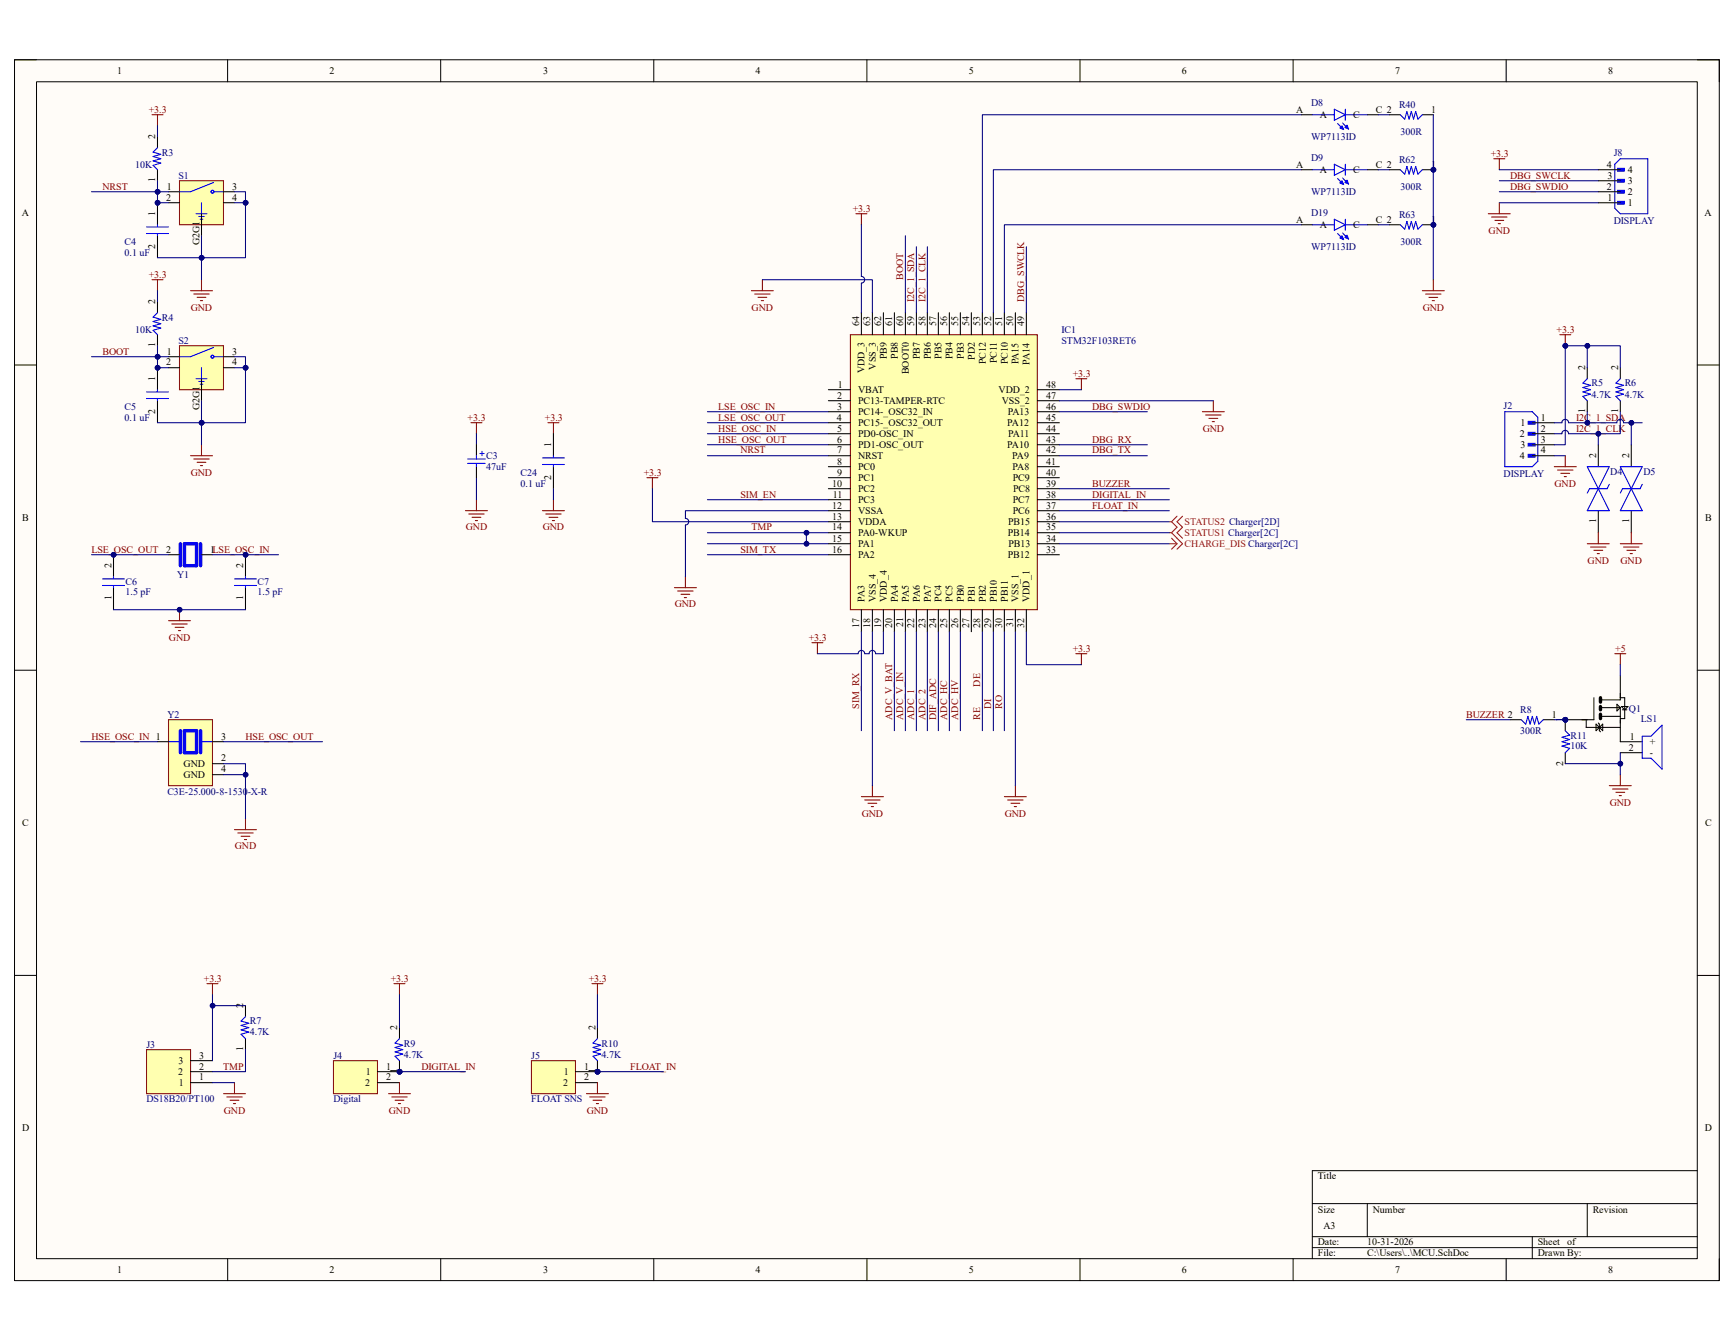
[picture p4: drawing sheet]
<svg xmlns="http://www.w3.org/2000/svg" width="279mm" height="216mm" viewBox="0 0 279 216" stroke-linecap="round" stroke-linejoin="round" font-family="sans-serif">
<defs><g id="words">
<g font-size="1.6">
<text x="18.9" y="11.9">1</text>
<text x="53.1" y="11.9">2</text>
<text x="87.5" y="11.9">3</text>
<text x="121.8" y="11.9">4</text>
<text x="156.1" y="11.9">5</text>
<text x="190.4" y="11.9">6</text>
<text x="224.8" y="11.9">7</text>
<text x="259.1" y="11.9">8</text>
<text x="25" y="22.4" transform="rotate(-90 25 22.4)">2</text>
<text x="208.9" y="18.2">A</text>
<text x="212.7" y="19">A</text>
<text x="218.1" y="19">C</text>
<text x="221.7" y="18.2">C 2</text>
<text x="230.6" y="18.2">1</text>
<text x="25" y="29.4" transform="rotate(-90 25 29.4)">1</text>
<text x="208.9" y="27">A</text>
<text x="212.7" y="27.9">A</text>
<text x="218.1" y="27.9">C</text>
<text x="221.7" y="27">C 2</text>
<text x="230.6" y="27">1</text>
<text x="258.9" y="27">4</text>
<text x="259" y="28.8">3</text>
<text x="262.3" y="29.7">3</text>
<text x="262.3" y="27.9">4</text>
<text x="3.5" y="34.8">A</text>
<text x="25" y="34.8" transform="rotate(-90 25 34.8)">1</text>
<text x="26.8" y="32.3">2</text>
<text x="26.9" y="30.6">1</text>
<text x="37.4" y="30.6">3</text>
<text x="37.4" y="32.3">4</text>
<text x="208.9" y="35.9">A</text>
<text x="221.7" y="35.9">C 2</text>
<text x="230.6" y="35.9">1</text>
<text x="258.9" y="30.6">2</text>
<text x="259" y="32.3">1</text>
<text x="262.3" y="33.2">1</text>
<text x="262.3" y="31.5">2</text>
<text x="274.7" y="34.8">A</text>
<text x="25" y="40.1" transform="rotate(-90 25 40.1)">2</text>
<text x="32.1" y="39.5" transform="rotate(-90 32.1 39.5)">G2G1</text>
<text x="212.7" y="36.7">A</text>
<text x="218.1" y="36.7">C</text>
<text x="25" y="49" transform="rotate(-90 25 49)">2</text>
<text x="138.4" y="52.5" transform="rotate(-90 138.4 52.5)">64</text>
<text x="140.2" y="52.5" transform="rotate(-90 140.2 52.5)">63</text>
<text x="142" y="52.5" transform="rotate(-90 142 52.5)">62</text>
<text x="143.8" y="52.5" transform="rotate(-90 143.8 52.5)">61</text>
<text x="145.5" y="52.5" transform="rotate(-90 145.5 52.5)">60</text>
<text x="147.3" y="52.5" transform="rotate(-90 147.3 52.5)">59</text>
<text x="149.1" y="52.5" transform="rotate(-90 149.1 52.5)">58</text>
<text x="150.8" y="52.5" transform="rotate(-90 150.8 52.5)">57</text>
<text x="152.6" y="52.5" transform="rotate(-90 152.6 52.5)">56</text>
<text x="154.4" y="52.5" transform="rotate(-90 154.4 52.5)">55</text>
<text x="156.2" y="52.5" transform="rotate(-90 156.2 52.5)">54</text>
<text x="157.9" y="52.5" transform="rotate(-90 157.9 52.5)">53</text>
<text x="159.7" y="52.5" transform="rotate(-90 159.7 52.5)">52</text>
<text x="161.5" y="52.5" transform="rotate(-90 161.5 52.5)">51</text>
<text x="163.2" y="52.5" transform="rotate(-90 163.2 52.5)">50</text>
<text x="165" y="52.5" transform="rotate(-90 165 52.5)">49</text>
<text x="25" y="56" transform="rotate(-90 25 56)">1</text>
<text x="26.8" y="58.9">2</text>
<text x="26.9" y="57.2">1</text>
<text x="37.4" y="57.2">3</text>
<text x="37.4" y="58.9">4</text>
<text x="141.1" y="59.6" transform="rotate(-90 141.1 59.6)">VSS_3</text>
<text x="142.9" y="57.9" transform="rotate(-90 142.9 57.9)">PB9</text>
<text x="144.7" y="57.8" transform="rotate(-90 144.7 57.8)">PB8</text>
<text x="148.2" y="57.9" transform="rotate(-90 148.2 57.9)">PB7</text>
<text x="150" y="57.9" transform="rotate(-90 150 57.9)">PB6</text>
<text x="151.7" y="57.8" transform="rotate(-90 151.7 57.8)">PB5</text>
<text x="153.5" y="57.9" transform="rotate(-90 153.5 57.9)">PB4</text>
<text x="155.3" y="57.8" transform="rotate(-90 155.3 57.8)">PB3</text>
<text x="157.1" y="58" transform="rotate(-90 157.1 58)">PD2</text>
<text x="158.8" y="58.7" transform="rotate(-90 158.8 58.7)">PC12</text>
<text x="160.6" y="58.5" transform="rotate(-90 160.6 58.5)">PC11</text>
<text x="162.4" y="58.7" transform="rotate(-90 162.4 58.7)">PC10</text>
<text x="164.1" y="58.7" transform="rotate(-90 164.1 58.7)">PA15</text>
<text x="165.9" y="58.8" transform="rotate(-90 165.9 58.8)">PA14</text>
<text x="255.4" y="59.6" transform="rotate(-90 255.4 59.6)">2</text>
<text x="260.7" y="59.6" transform="rotate(-90 260.7 59.6)">2</text>
<text x="25" y="61.4" transform="rotate(-90 25 61.4)">1</text>
<text x="134.9" y="64.2">2</text>
<text x="134.9" y="66">3</text>
<text x="135" y="62.4">1</text>
<text x="138.3" y="63.3">VBAT</text>
<text x="138.3" y="65.1">PC13-TAMPER-RTC</text>
<text x="139.3" y="60.1" transform="rotate(-90 139.3 60.1)">VDD_3</text>
<text x="146.4" y="60.3" transform="rotate(-90 146.4 60.3)">BOOT0</text>
<text x="160.9" y="63.3">VDD_2</text>
<text x="161.4" y="65.1">VSS_2</text>
<text x="168.6" y="62.4">48</text>
<text x="168.6" y="64.2">47</text>
<text x="168.6" y="66">46</text>
<text x="25" y="66.7" transform="rotate(-90 25 66.7)">2</text>
<text x="32.1" y="66.1" transform="rotate(-90 32.1 66.1)">G2G1</text>
<text x="134.8" y="67.8">4</text>
<text x="134.9" y="71.3">6</text>
<text x="134.9" y="69.6">5</text>
<text x="138.3" y="66.9">PC14-_OSC32_IN</text>
<text x="138.3" y="68.7">PC15-_OSC32_OUT</text>
<text x="138.3" y="70.4">PD0-OSC_IN</text>
<text x="162.3" y="68.7">PA12</text>
<text x="162.4" y="66.9">PA13</text>
<text x="162.4" y="70.4">PA11</text>
<text x="168.6" y="67.8">45</text>
<text x="168.6" y="69.6">44</text>
<text x="168.6" y="71.3">43</text>
<text x="244.9" y="70.4">2</text>
<text x="245" y="68.7">1</text>
<text x="248.3" y="67.8">1</text>
<text x="248.3" y="69.6">2</text>
<text x="248.3" y="71.3">3</text>
<text x="255.4" y="66.6" transform="rotate(-90 255.4 66.6)">1</text>
<text x="260.7" y="66.6" transform="rotate(-90 260.7 66.6)">1</text>
<text x="88.8" y="77.3" transform="rotate(-90 88.8 77.3)">2</text>
<text x="88.8" y="72" transform="rotate(-90 88.8 72)">1</text>
<text x="134.9" y="73.1">7</text>
<text x="134.9" y="74.8">8</text>
<text x="134.9" y="76.6">9</text>
<text x="138.3" y="72.2">PD1-OSC_OUT</text>
<text x="138.3" y="74">NRST</text>
<text x="138.3" y="75.7">PC0</text>
<text x="138.3" y="77.5">PC1</text>
<text x="162.3" y="72.2">PA10</text>
<text x="163.1" y="74">PA9</text>
<text x="163.2" y="75.7">PA8</text>
<text x="163.2" y="77.5">PC9</text>
<text x="168.6" y="73.1">42</text>
<text x="168.6" y="74.8">41</text>
<text x="168.6" y="76.6">40</text>
<text x="244.9" y="74">4</text>
<text x="245" y="72.2">3</text>
<text x="248.3" y="73.1">4</text>
<text x="257.2" y="73.8" transform="rotate(-90 257.2 73.8)">2</text>
<text x="262.5" y="73.8" transform="rotate(-90 262.5 73.8)">2</text>
<text x="3.6" y="83.9">B</text>
<text x="134.1" y="78.4">10</text>
<text x="134.1" y="82">12</text>
<text x="134.1" y="83.7">13</text>
<text x="134.2" y="80.2">11</text>
<text x="138.3" y="79.3">PC2</text>
<text x="138.3" y="81.1">PC3</text>
<text x="138.3" y="82.8">VSSA</text>
<text x="163.2" y="81.1">PC7</text>
<text x="163.2" y="82.8">PC6</text>
<text x="163.2" y="79.3">PC8</text>
<text x="168.6" y="78.4">39</text>
<text x="168.6" y="80.2">38</text>
<text x="168.6" y="82">37</text>
<text x="168.6" y="83.7">36</text>
<text x="274.7" y="83.9">B</text>
<text x="26.8" y="89">2</text>
<text x="33.9" y="89">1LSE_OSC_IN</text>
<text x="134.1" y="85.5">14</text>
<text x="134.1" y="89">16</text>
<text x="134.1" y="87.2">15</text>
<text x="138.3" y="84.6">VDDA</text>
<text x="138.3" y="86.4">PA0-WKUP</text>
<text x="138.3" y="88.1">PA1</text>
<text x="138.3" y="89.9">PA2</text>
<text x="162.4" y="86.4">PB14</text>
<text x="162.4" y="89.9">PB12</text>
<text x="162.4" y="84.6">PB15</text>
<text x="162.5" y="88.1">PB13</text>
<text x="168.6" y="85.5">35</text>
<text x="168.6" y="87.2">34</text>
<text x="168.6" y="89">33</text>
<text x="257.2" y="84.3" transform="rotate(-90 257.2 84.3)">1</text>
<text x="262.5" y="84.3" transform="rotate(-90 262.5 84.3)">1</text>
<text x="17.9" y="91.5" transform="rotate(-90 17.9 91.5)">2</text>
<text x="39.2" y="91.5" transform="rotate(-90 39.2 91.5)">2</text>
<text x="17.9" y="96.7" transform="rotate(-90 17.9 96.7)">1</text>
<text x="39.2" y="96.7" transform="rotate(-90 39.2 96.7)">1</text>
<text x="138.4" y="101.2" transform="rotate(-90 138.4 101.2)">17</text>
<text x="139.3" y="97" transform="rotate(-90 139.3 97)">PA3</text>
<text x="140.2" y="101.2" transform="rotate(-90 140.2 101.2)">18</text>
<text x="141.1" y="97" transform="rotate(-90 141.1 97)">VSS_4</text>
<text x="142" y="101.2" transform="rotate(-90 142 101.2)">19</text>
<text x="142.9" y="97" transform="rotate(-90 142.9 97)">VDD_4</text>
<text x="143.8" y="101.2" transform="rotate(-90 143.8 101.2)">20</text>
<text x="144.7" y="97" transform="rotate(-90 144.7 97)">PA4</text>
<text x="145.5" y="101.1" transform="rotate(-90 145.5 101.1)">21</text>
<text x="146.4" y="97" transform="rotate(-90 146.4 97)">PA5</text>
<text x="147.3" y="101.2" transform="rotate(-90 147.3 101.2)">22</text>
<text x="148.2" y="97" transform="rotate(-90 148.2 97)">PA6</text>
<text x="149.1" y="101.1" transform="rotate(-90 149.1 101.1)">23</text>
<text x="150" y="97" transform="rotate(-90 150 97)">PA7</text>
<text x="150.8" y="101.2" transform="rotate(-90 150.8 101.2)">24</text>
<text x="151.7" y="97" transform="rotate(-90 151.7 97)">PC4</text>
<text x="152.6" y="101.1" transform="rotate(-90 152.6 101.1)">25</text>
<text x="153.5" y="97" transform="rotate(-90 153.5 97)">PC5</text>
<text x="154.4" y="101.2" transform="rotate(-90 154.4 101.2)">26</text>
<text x="155.3" y="97" transform="rotate(-90 155.3 97)">PB0</text>
<text x="156.2" y="101.2" transform="rotate(-90 156.2 101.2)">27</text>
<text x="157.1" y="97" transform="rotate(-90 157.1 97)">PB1</text>
<text x="157.9" y="101.2" transform="rotate(-90 157.9 101.2)">28</text>
<text x="158.8" y="97" transform="rotate(-90 158.8 97)">PB2</text>
<text x="159.7" y="101.2" transform="rotate(-90 159.7 101.2)">29</text>
<text x="160.6" y="97" transform="rotate(-90 160.6 97)">PB10</text>
<text x="161.5" y="101.2" transform="rotate(-90 161.5 101.2)">30</text>
<text x="162.4" y="97" transform="rotate(-90 162.4 97)">PB11</text>
<text x="163.2" y="101.1" transform="rotate(-90 163.2 101.1)">31</text>
<text x="164.1" y="97" transform="rotate(-90 164.1 97)">VSS_1</text>
<text x="165" y="101.2" transform="rotate(-90 165 101.2)">32</text>
<text x="165.9" y="97" transform="rotate(-90 165.9 97)">VDD_1</text>
<text x="35.6" y="119.2">3</text>
<text x="250.1" y="115.6">1</text>
<text x="251.9" y="116.3" transform="rotate(-90 251.9 116.3)">1</text>
<text x="262.6" y="119.2">1</text>
<text x="29.6" y="123.6">GND</text>
<text x="29.6" y="125.3">GND</text>
<text x="35.6" y="122.7">2</text>
<text x="35.6" y="124.5">4</text>
<text x="251.9" y="123.4" transform="rotate(-90 251.9 123.4)">2</text>
<text x="262.5" y="120.9">2</text>
<text x="265.9" y="120.1">+</text>
<text x="265.9" y="121.8">-</text>
<text x="3.6" y="133.1">C</text>
<text x="274.7" y="133.1">C</text>
<text x="39.2" y="162.4" transform="rotate(-90 39.2 162.4)">2</text>
<text x="64" y="165.9" transform="rotate(-90 64 165.9)">2</text>
<text x="95.9" y="165.9" transform="rotate(-90 95.9 165.9)">2</text>
<text x="28.7" y="173.2">2</text>
<text x="28.8" y="171.4">3</text>
<text x="32.1" y="172.3">2</text>
<text x="32.1" y="170.6">3</text>
<text x="39.2" y="169.4" transform="rotate(-90 39.2 169.4)">1</text>
<text x="59" y="173.2">1</text>
<text x="62.2" y="172.3">1</text>
<text x="64" y="172.9" transform="rotate(-90 64 172.9)">1</text>
<text x="90.8" y="173.2">1</text>
<text x="94.1" y="172.3">1</text>
<text x="95.9" y="172.9" transform="rotate(-90 95.9 172.9)">1</text>
<text x="28.8" y="175">1</text>
<text x="32.1" y="174.1">1</text>
<text x="58.8" y="175">2</text>
<text x="62.2" y="174.1">2</text>
<text x="90.7" y="175">2</text>
<text x="94.1" y="174.1">2</text>
<text x="3.6" y="182.3">D</text>
<text x="274.7" y="182.3">D</text>
<text x="212.3" y="190">Title</text>
<text x="212.3" y="195.4">Size</text>
<text x="221.2" y="195.4">Number</text>
<text x="256.6" y="195.4">Revision</text>
<text x="212.3" y="200.7">Date:</text>
<text x="212.3" y="202.4">File:</text>
<text x="213.2" y="198">A3</text>
<text x="220.3" y="200.7">10-31-2026</text>
<text x="220.3" y="202.4">C:\Users\..\MCU.SchDoc</text>
<text x="247.8" y="202.4">Drawn By:</text>
<text x="247.8" y="200.7">Sheet</text>
<text x="252.5" y="200.7">of</text>
<text x="18.9" y="205.1">1</text>
<text x="53.1" y="205.1">2</text>
<text x="87.5" y="205.1">3</text>
<text x="121.8" y="205.1">4</text>
<text x="156.1" y="205.1">5</text>
<text x="190.4" y="205.1">6</text>
<text x="224.8" y="205.1">7</text>
<text x="259.1" y="205.1">8</text>
</g>
<g font-size="1.6" fill="#000080">
<text x="211.2" y="17.1">D8</text>
<text x="225.4" y="17.4">R40</text>
<text x="211.2" y="22.5">WP7113ID</text>
<text x="225.6" y="21.7">300R</text>
<text x="21.8" y="27">10K</text>
<text x="26.1" y="25.1">R3</text>
<text x="28.7" y="28.8">S1</text>
<text x="211.2" y="26">D9</text>
<text x="225.4" y="26.3">R62</text>
<text x="260" y="25.1">J8</text>
<text x="211.2" y="31.4">WP7113ID</text>
<text x="211.2" y="34.8">D19</text>
<text x="225.4" y="35.2">R63</text>
<text x="225.6" y="30.6">300R</text>
<text x="20.1" y="39.4">C4</text>
<text x="20.1" y="41.2">0.1 uF</text>
<text x="211.2" y="40.2">WP7113ID</text>
<text x="225.6" y="39.4">300R</text>
<text x="260" y="36">DISPLAY</text>
<text x="21.8" y="53.6">10K</text>
<text x="26.1" y="51.6">R4</text>
<text x="171" y="53.6">IC1</text>
<text x="28.7" y="55.4">S2</text>
<text x="171" y="55.4">STM32F103RET6</text>
<text x="20.1" y="66">C5</text>
<text x="242.3" y="65.8">J2</text>
<text x="256.5" y="62.3">R5</text>
<text x="256.5" y="64.1">4.7K</text>
<text x="261.8" y="62.3">R6</text>
<text x="261.8" y="64.1">4.7K</text>
<text x="20.1" y="67.8">0.1 uF</text>
<text x="78.4" y="75.7">47uF</text>
<text x="78.4" y="74">C3</text>
<text x="83.9" y="76.6">C24</text>
<text x="242.3" y="76.8">DISPLAY</text>
<text x="259.5" y="76.5">D4</text>
<text x="264.8" y="76.5">D5</text>
<text x="83.9" y="78.4">0.1 uF</text>
<text x="20.2" y="94.2">C6</text>
<text x="20.2" y="95.9">1.5 pF</text>
<text x="28.5" y="93.1">Y1</text>
<text x="41.5" y="94.2">C7</text>
<text x="41.5" y="95.9">1.5 pF</text>
<text x="27" y="115.6">Y2</text>
<text x="244.9" y="114.9">R8</text>
<text x="244.9" y="118.3">300R</text>
<text x="253.1" y="119">R11</text>
<text x="262.5" y="114.7">Q1</text>
<text x="264.4" y="116.3">LS1</text>
<text x="253.1" y="120.7">10K</text>
<text x="27" y="128">C3E-25.000-8-1530-X-R</text>
<text x="40.3" y="165.1">R7</text>
<text x="40.3" y="166.8">4.7K</text>
<text x="23.6" y="168.8">J3</text>
<text x="53.7" y="170.6">J4</text>
<text x="65.1" y="168.6">R9</text>
<text x="65.1" y="170.4">4.7K</text>
<text x="85.6" y="170.6">J5</text>
<text x="96.9" y="168.6">R10</text>
<text x="96.9" y="170.4">4.7K</text>
<text x="23.6" y="177.6">DS18B20/PT100</text>
<text x="53.7" y="177.6">Digital</text>
<text x="85.6" y="177.6">FLOAT SNS</text>
</g>
<g font-size="1.6" fill="#800000">
<text x="24" y="18.2">+3.3</text>
<text x="240.2" y="25.2">+3.3</text>
<text x="243.3" y="28.8">DBG_SWCLK</text>
<text x="16.5" y="30.6">NRST</text>
<text x="137.4" y="34.1">+3.3</text>
<text x="243.3" y="30.6">DBG_SWDIO</text>
<text x="239.9" y="37.6">GND</text>
<text x="24" y="44.7">+3.3</text>
<text x="145.5" y="45.1" transform="rotate(-90 145.5 45.1)">BOOT</text>
<text x="30.7" y="50">GND</text>
<text x="121.1" y="50">GND</text>
<text x="147.3" y="48.6" transform="rotate(-90 147.3 48.6)">I2C_1_SDA</text>
<text x="149.1" y="48.6" transform="rotate(-90 149.1 48.6)">I2C_1_CLK</text>
<text x="165" y="48.6" transform="rotate(-90 165 48.6)">DBG_SWCLK</text>
<text x="229.2" y="50">GND</text>
<text x="250.8" y="53.6">+3.3</text>
<text x="16.5" y="57.2">BOOT</text>
<text x="115.7" y="66">LSE_OSC_IN</text>
<text x="172.8" y="60.7">+3.3</text>
<text x="176" y="66">DBG_SWDIO</text>
<text x="75.4" y="67.8">+3.3</text>
<text x="87.8" y="67.8">+3.3</text>
<text x="115.7" y="67.8">LSE_OSC_OUT</text>
<text x="115.7" y="69.6">HSE_OSC_IN</text>
<text x="115.7" y="71.3">HSE_OSC_OUT</text>
<text x="176" y="71.3">DBG_RX</text>
<text x="193.8" y="69.6">GND</text>
<text x="254" y="69.6">I2C_1_CLK</text>
<text x="254" y="67.8">I2C_1_SDA</text>
<text x="30.7" y="76.6">GND</text>
<text x="103.7" y="76.6">+3.3</text>
<text x="119.3" y="73.1">NRST</text>
<text x="176" y="73.1">DBG_TX</text>
<text x="119.3" y="80.2">SIM_EN</text>
<text x="176" y="78.4">BUZZER</text>
<text x="176" y="80.2">DIGITAL_IN</text>
<text x="176" y="82">FLOAT_IN</text>
<text x="250.5" y="78.4">GND</text>
<text x="14.7" y="89">LSE_OSC_OUT</text>
<text x="75.1" y="85.5">GND</text>
<text x="87.5" y="85.5">GND</text>
<text x="119.3" y="89">SIM_TX</text>
<text x="121.1" y="85.5">TMP</text>
<text x="255.8" y="90.8">GND</text>
<text x="261.1" y="90.8">GND</text>
<text x="108.7" y="97.9">GND</text>
<text x="27.2" y="103.2">GND</text>
<text x="130.3" y="103.2">+3.3</text>
<text x="172.8" y="105">+3.3</text>
<text x="260.3" y="105">+5</text>
<text x="157.9" y="110.6" transform="rotate(-90 157.9 110.6)">DE</text>
<text x="14.7" y="119.2">HSE_OSC_IN 1</text>
<text x="39.5" y="119.2">HSE_OSC_OUT</text>
<text x="138.4" y="114.2" transform="rotate(-90 138.4 114.2)">SIM_RX</text>
<text x="143.8" y="116" transform="rotate(-90 143.8 116)">ADC_V_BAT</text>
<text x="145.5" y="116" transform="rotate(-90 145.5 116)">ADC_V_IN</text>
<text x="147.3" y="116" transform="rotate(-90 147.3 116)">ADC_1</text>
<text x="149.1" y="116" transform="rotate(-90 149.1 116)">ADC_2</text>
<text x="150.8" y="116" transform="rotate(-90 150.8 116)">DIF_ADC</text>
<text x="152.6" y="116" transform="rotate(-90 152.6 116)">ADC_HC</text>
<text x="154.4" y="116" transform="rotate(-90 154.4 116)">ADC_HV</text>
<text x="157.9" y="116" transform="rotate(-90 157.9 116)">RE</text>
<text x="159.7" y="114.2" transform="rotate(-90 159.7 114.2)">DI</text>
<text x="161.5" y="114.2" transform="rotate(-90 161.5 114.2)">RO</text>
<text x="236.3" y="115.6">BUZZER 2</text>
<text x="138.9" y="131.6">GND</text>
<text x="161.9" y="131.6">GND</text>
<text x="259.4" y="129.8">GND</text>
<text x="37.8" y="136.9">GND</text>
<text x="32.9" y="158.2">+3.3</text>
<text x="62.9" y="158.2">+3.3</text>
<text x="94.9" y="158.2">+3.3</text>
<text x="36" y="172.3">TMP</text>
<text x="67.9" y="172.3">DIGITAL_IN</text>
<text x="101.6" y="172.3">FLOAT_IN</text>
<text x="36.1" y="179.4">GND</text>
<text x="62.7" y="179.4">GND</text>
<text x="94.5" y="179.4">GND</text>
</g>
<g font-size="1.6" fill="#f00">
<text x="190.9" y="88.1">CHARGE_DIS Charger[2C]</text>
<text x="190.9" y="86.4">STATUS1 Charger[2C]</text>
<text x="190.9" y="84.6">STATUS2 Charger[2D]</text>
</g>
</g></defs>
<path d="M2.3 9.6h274.7v196.7h-274.7z" fill-rule="evenodd" fill="#fffcf8"/>
<path d="M2.3 9.6h274.7v196.7h-274.7z" fill="none" stroke="#000" stroke-width=".16"/>
<path d="M5.9 13.2h267.6v189.6h-267.6z" fill-rule="evenodd" fill="#fffcf8"/>
<g fill="none" stroke="#000" stroke-width=".16">
<path d="M2.3 9.6h3.6M5.9 13.2h267.6v189.6h-267.6zM36.7 9.6v3.6M71 9.6v3.6M105.3 9.6v3.6M139.7 9.6v3.6M174 9.6v3.6M208.4 9.6v3.6M242.7 9.6v3.6M273.5 9.6h3.5v3.6M2.3 58.8h3.6M273.5 58.8h3.5"/>
<path d="M2.3 108h3.6M273.5 108h3.5M2.3 157.2h3.6M273.5 157.2h3.5M211.5 193.9h62M211.5 199.3h62M220.3 193.9v5.4M246.9 199.3v3.5M255.8 193.9v5.4M273.5 188.6h-62v14.2M36.7 202.8v3.5M71 202.8v3.5"/>
<path d="M105.3 202.8v3.5M139.7 202.8v3.5M174 202.8v3.5M208.4 202.8v3.5M211.5 201h62M242.7 202.8v3.5M277 202.8v3.5"/>
</g>
<path d="M28.9 29.1h7.1v7.1h-7.1z" fill-rule="evenodd" fill="#ffffb0"/>
<path d="M24.5 18.5h1.8M25.4 18.5v1.8M28.9 29.1h7.1v7.1h-7.1zM30.7 46.8h3.5M31.2 47.4h2.5M31.8 47.9h1.4M32.3 48.4h.3M32.5 45.1v1.7" fill="none" stroke="#800000" stroke-width=".17"/>
<g fill="none" stroke="#00f" stroke-width=".17">
<path d="M25.4 23.8l-.7 .7 1.2 .4-1.2 .3 1.2 .4-1.2 .3 1.2 .4-1.2 .3 .7 .7M31.6 34.4h1.8M32 34.9h.9M32.2 35.3h.5M32.5 32.7v1.7M34.4 29.4l-3.7 1.5h-1.8M34.5 30.9h1.5"/>
<circle cx="34.2" cy="30.9" r=".23"/>
</g>
<path d="M25.4 22v1.8M25.4 27.3v1.8M27.1 30.9h1.8M27.1 32.7h1.8M32.5 34.4v3.6M36 30.9h1.8M36 32.7h1.8" fill="none" stroke="#000" stroke-width=".17"/>
<circle cx="25.4" cy="32.7" r=".37" fill="#000080"/>
<circle cx="25.4" cy="32.7" r=".37" fill="none" stroke="#000080" stroke-width=".16"/>
<path d="M25.4 32.7v3.5" fill="none" stroke="#000" stroke-width=".17"/>
<circle cx="25.4" cy="32.7" r=".37" fill="#000080"/>
<circle cx="25.4" cy="32.7" r=".37" fill="none" stroke="#000080" stroke-width=".16"/>
<path d="M25.4 38v3.5M27.2 89.4h1.7M32.5 89.4h1.7" fill="none" stroke="#000" stroke-width=".17"/>
<path d="M23.6 36.6h3.5M23.6 37.6h3.5M25.4 36.2v.4M25.4 37.6v.4" fill="none" stroke="#00f" stroke-width=".17"/>
<path d="M29.1 87.6v3.5M29.7 87.6h2v3.5h-2zM32.3 87.6v3.5" fill="none" stroke="#00f" stroke-width=".55"/>
<circle cx="18.3" cy="89.4" r=".37" fill="#000080"/>
<circle cx="18.3" cy="89.4" r=".37" fill="none" stroke="#000080" stroke-width=".16"/>
<path d="M18.3 89.4v3.5M18.3 94.7v3.5" fill="none" stroke="#000" stroke-width=".17"/>
<circle cx="18.3" cy="89.4" r=".37" fill="#000080"/>
<circle cx="18.3" cy="89.4" r=".37" fill="none" stroke="#000080" stroke-width=".16"/>
<path d="M16.5 94.3h3.6M16.5 93.3h3.6M18.3 92.9v.4M18.3 94.3v.4" fill="none" stroke="#00f" stroke-width=".17"/>
<circle cx="39.6" cy="89.4" r=".37" fill="#000080"/>
<circle cx="39.6" cy="89.4" r=".37" fill="none" stroke="#000080" stroke-width=".16"/>
<path d="M39.6 89.4v3.5M39.6 94.7v3.5" fill="none" stroke="#000" stroke-width=".17"/>
<circle cx="39.6" cy="89.4" r=".37" fill="#000080"/>
<circle cx="39.6" cy="89.4" r=".37" fill="none" stroke="#000080" stroke-width=".16"/>
<path d="M37.8 94.3h3.5M37.8 93.3h3.5M39.6 92.9v.4M39.6 94.3v.4" fill="none" stroke="#00f" stroke-width=".17"/>
<path d="M28.9 98.2v1.8M27.2 100h3.5M27.7 100.5h2.5M28.2 101.1h1.4M28.7 101.6h.4" fill="none" stroke="#800000" stroke-width=".17"/>
<circle cx="28.9" cy="98.2" r=".37" fill="#000080"/>
<circle cx="28.9" cy="98.2" r=".37" fill="none" stroke="#000080" stroke-width=".16"/>
<path d="M28.9 55.7h7.1v7.1h-7.1z" fill-rule="evenodd" fill="#ffffb0"/>
<path d="M24.5 45.1h1.8M25.4 45.1v1.7M28.9 55.7h7.1v7.1h-7.1zM30.7 73.4h3.5M31.2 74h2.5M31.8 74.5h1.4M32.3 75h.3M32.5 71.7v1.7" fill="none" stroke="#800000" stroke-width=".17"/>
<g fill="none" stroke="#00f" stroke-width=".17">
<path d="M25.4 50.4l-.7 .7 1.2 .3-1.2 .4 1.2 .4-1.2 .3 1.2 .4-1.2 .3 .7 .7M32.5 59.2v1.8M34.4 56l-3.7 1.5h-1.8M34.5 57.5h1.5M31.6 61h1.8M32 61.5h.9M32.2 61.9h.5"/>
<circle cx="34.2" cy="57.5" r=".23"/>
</g>
<path d="M25.4 48.6v1.8M25.4 53.9v1.8M27.1 57.5h1.8M27.1 59.2h1.8M36 57.5h1.8M36 59.2h1.8M32.5 61v3.6" fill="none" stroke="#000" stroke-width=".17"/>
<circle cx="25.4" cy="59.2" r=".37" fill="#000080"/>
<circle cx="25.4" cy="59.2" r=".37" fill="none" stroke="#000080" stroke-width=".16"/>
<path d="M25.4 59.2v3.6" fill="none" stroke="#000" stroke-width=".17"/>
<circle cx="25.4" cy="59.2" r=".37" fill="#000080"/>
<circle cx="25.4" cy="59.2" r=".37" fill="none" stroke="#000080" stroke-width=".16"/>
<path d="M25.4 64.6v3.5" fill="none" stroke="#000" stroke-width=".17"/>
<path d="M23.6 63.1h3.5M23.6 64.2h3.5M25.4 62.8v.3M25.4 64.2v.4" fill="none" stroke="#00f" stroke-width=".17"/>
<path d="M246.2 67.9h1.1v.4h-1.1z" fill-rule="evenodd" fill="#00f"/>
<path d="M246.2 67.9h1.1v.4h-1.1z" fill="none" stroke="#00f" stroke-width=".17"/>
<path d="M246.2 69.7h1.1v.4h-1.1z" fill-rule="evenodd" fill="#00f"/>
<path d="M246.2 69.7h1.1v.4h-1.1z" fill="none" stroke="#00f" stroke-width=".17"/>
<path d="M246.2 71.4h1.1v.5h-1.1z" fill-rule="evenodd" fill="#00f"/>
<path d="M246.2 71.4h1.1v.5h-1.1z" fill="none" stroke="#00f" stroke-width=".17"/>
<path d="M246.2 73.2h1.1v.4h-1.1z" fill-rule="evenodd" fill="#00f"/>
<path d="M242.5 66.3h4.4l.9 .9v7.1l-.9 .9h-4.4zM246.2 73.2h1.1v.4h-1.1z" fill="none" stroke="#00f" stroke-width=".17"/>
<path d="M246.9 68.1h3.5M246.9 69.9h3.5M246.9 71.7h3.5M246.9 73.4h3.5" fill="none" stroke="#000" stroke-width=".17"/>
<path d="M251.3 53.9h1.8M252.2 53.9v1.8" fill="none" stroke="#800000" stroke-width=".17"/>
<circle cx="252.2" cy="55.7" r=".37" fill="#000080"/>
<circle cx="252.2" cy="55.7" r=".37" fill="none" stroke="#000080" stroke-width=".16"/>
<g fill="none" stroke="#800000" stroke-width=".17">
<path d="M250.4 75.2h3.6M251 75.7h2.5M251.5 76.3h1.4M252 76.8h.4M252.2 73.4v1.8M255.8 87.6h3.5M256.3 88.1h2.5M256.8 88.7h1.4M257.4 89.2h.3M257.5 85.8v1.8M261.1 87.6h3.5M261.6 88.1h2.5"/>
<path d="M262.1 88.7h1.5M262.7 89.2h.3M262.8 85.8v1.8"/>
</g>
<path d="M257.5 71.7v3.5M262.8 71.7v3.5M257.5 82.3v3.5M262.8 82.3v3.5" fill="none" stroke="#000" stroke-width=".17"/>
<path d="M255.8 75.2h3.5l-1.8 3.5zM257.5 78.7l1.8 3.6h-3.5zM259.3 78l-.3 .7h-2.9l-.3 .7M261.1 75.2l3.5 7.1h-3.5l3.5-7.1zM264.6 78l-.3 .7h-2.9l-.3 .7" fill="none" stroke="#00f" stroke-width=".17"/>
<path d="M23.6 169.1h7.1v7.1h-7.1z" fill-rule="evenodd" fill="#ffffb0"/>
<path d="M23.6 169.1h7.1v7.1h-7.1z" fill="none" stroke="#800000" stroke-width=".17"/>
<path d="M30.7 172.7h3.5M30.7 170.9h3.5M30.7 174.4h3.5" fill="none" stroke="#000" stroke-width=".17"/>
<circle cx="96.3" cy="172.7" r=".37" fill="#000080"/>
<circle cx="96.3" cy="172.7" r=".37" fill="none" stroke="#000080" stroke-width=".16"/>
<path d="M85.6 170.9h7.1v5.3h-7.1z" fill-rule="evenodd" fill="#ffffb0"/>
<path d="M85.6 170.9h7.1v5.3h-7.1z" fill="none" stroke="#800000" stroke-width=".17"/>
<path d="M92.7 172.7h3.6" fill="none" stroke="#000" stroke-width=".17"/>
<circle cx="96.3" cy="172.7" r=".37" fill="#000080"/>
<circle cx="96.3" cy="172.7" r=".37" fill="none" stroke="#000080" stroke-width=".16"/>
<path d="M92.7 174.4h3.6" fill="none" stroke="#000" stroke-width=".17"/>
<circle cx="64.4" cy="172.7" r=".37" fill="#000080"/>
<circle cx="64.4" cy="172.7" r=".37" fill="none" stroke="#000080" stroke-width=".16"/>
<path d="M53.7 170.9h7.1v5.3h-7.1z" fill-rule="evenodd" fill="#ffffb0"/>
<path d="M53.7 170.9h7.1v5.3h-7.1z" fill="none" stroke="#800000" stroke-width=".17"/>
<path d="M60.8 172.7h3.6" fill="none" stroke="#000" stroke-width=".17"/>
<circle cx="64.4" cy="172.7" r=".37" fill="#000080"/>
<circle cx="64.4" cy="172.7" r=".37" fill="none" stroke="#000080" stroke-width=".16"/>
<path d="M261.1 119.5h3.5M261.1 121.3h3.5M60.8 174.4h3.6" fill="none" stroke="#000" stroke-width=".17"/>
<path d="M264.6 118.6h1.4l1.8-1.8v7.1l-1.8-1.7h-1.4z" fill="none" stroke="#00f" stroke-width=".17"/>
<path d="M260.2 105.3h1.8M261.1 105.3v1.8" fill="none" stroke="#800000" stroke-width=".17"/>
<circle cx="252.2" cy="116" r=".37" fill="#000080"/>
<circle cx="252.2" cy="116" r=".37" fill="none" stroke="#000080" stroke-width=".16"/>
<path d="M252.2 116h3.6" fill="none" stroke="#000" stroke-width=".17"/>
<circle cx="252.2" cy="116" r=".37" fill="#000080"/>
<circle cx="252.2" cy="116" r=".37" fill="none" stroke="#000080" stroke-width=".16"/>
<g fill="none" stroke="#000" stroke-width=".17">
<path d="M243.4 116h1.7M248.7 116h1.7M254.9 116h.7v1.2h5.5M256.8 112.4v3.6h-1M257.2 116.7l.5 .5-.5 .5zM257.5 116.5l.2 .2v1l.2 .2M257.7 117.2l.5-.5v1zM257.9 115.4h3.2M257.9 114h3.2M260.5 113.5l.6 .5-.6 .5zM261.1 108.9v3.9h-3.2M261.1 114v5.5"/>
<path d="M261.1 112.4h.7v3.4h-.7M261.2 113.8h1.1l-.5 .6zM261.4 114.4h.7"/>
</g>
<path d="M257.9 112.4v.7M257.9 113.8v.6M257.9 115.1v.7" fill="none" stroke="#000" stroke-width=".55"/>
<path d="M259.3 126.6h3.5M259.8 127.1h2.5M260.4 127.7h1.4M260.9 128.2h.3M261.1 124.8v1.8" fill="none" stroke="#800000" stroke-width=".17"/>
<path d="M245.1 116l.7 .7 .4-1.3 .3 1.3 .4-1.3 .4 1.3 .3-1.3 .4 1.3 .7-.7" fill="none" stroke="#00f" stroke-width=".17"/>
<circle cx="252.2" cy="116" r=".37" fill="#000080"/>
<circle cx="252.2" cy="116" r=".37" fill="none" stroke="#000080" stroke-width=".16"/>
<path d="M252.2 116v1.7" fill="none" stroke="#000" stroke-width=".17"/>
<circle cx="252.2" cy="116" r=".37" fill="#000080"/>
<circle cx="252.2" cy="116" r=".37" fill="none" stroke="#000080" stroke-width=".16"/>
<path d="M255.8 59.2v1.8M261.1 59.2v1.8M255.8 64.6v1.7M261.1 64.6v1.7M252.2 121.3v1.7M39.6 162v1.8M39.6 167.3v1.8" fill="none" stroke="#000" stroke-width=".17"/>
<path d="M255.8 61l-.8 .7 1.3 .4-1.3 .3 1.3 .4-1.3 .4 1.3 .3-1.3 .4 .8 .7M261.1 61l-.7 .7 1.2 .4-1.2 .3 1.2 .4-1.2 .4 1.2 .3-1.2 .4 .7 .7M252.2 117.7l.7 .7-1.2 .4 1.2 .3-1.2 .4 1.2 .4-1.2 .3 1.2 .4-.7 .7M39.6 163.8l-.8 .7 1.3 .4-1.3 .3 1.3 .4-1.3 .3 1.3 .4-1.3 .3 .8 .7" fill="none" stroke="#00f" stroke-width=".17"/>
<g fill="none" stroke="#800000" stroke-width=".17">
<path d="M33.4 158.5h1.7M34.2 158.5v1.8M63.5 158.5h1.8M64.4 158.5v1.8M36 176.2h3.6M36.5 176.7h2.5M37.1 177.3h1.4M37.6 177.8h.4M37.8 174.4v1.8M62.6 176.2h3.5M63.1 176.7h2.5M63.7 177.3h1.4"/>
<path d="M64.2 177.8h.3M64.4 174.4v1.8M94.5 176.2h3.5M95 176.7h2.5M95.6 177.3h1.4M96.1 177.8h.3M96.3 174.4v1.8"/>
</g>
<circle cx="64.4" cy="172.7" r=".37" fill="#000080"/>
<circle cx="64.4" cy="172.7" r=".37" fill="none" stroke="#000080" stroke-width=".16"/>
<path d="M64.4 170.9v1.8" fill="none" stroke="#000" stroke-width=".17"/>
<circle cx="64.4" cy="172.7" r=".37" fill="#000080"/>
<circle cx="64.4" cy="172.7" r=".37" fill="none" stroke="#000080" stroke-width=".16"/>
<path d="M64.4 165.6v1.7" fill="none" stroke="#000" stroke-width=".17"/>
<path d="M64.4 167.3l-.7 .8 1.2 .3-1.2 .4 1.2 .3-1.2 .4 1.2 .3-1.2 .4 .7 .7" fill="none" stroke="#00f" stroke-width=".17"/>
<path d="M95.4 158.5h1.7M96.3 158.5v1.8" fill="none" stroke="#800000" stroke-width=".17"/>
<circle cx="96.3" cy="172.7" r=".37" fill="#000080"/>
<circle cx="96.3" cy="172.7" r=".37" fill="none" stroke="#000080" stroke-width=".16"/>
<path d="M96.3 170.9v1.8" fill="none" stroke="#000" stroke-width=".17"/>
<circle cx="96.3" cy="172.7" r=".37" fill="#000080"/>
<circle cx="96.3" cy="172.7" r=".37" fill="none" stroke="#000080" stroke-width=".16"/>
<path d="M96.3 165.6v1.7" fill="none" stroke="#000" stroke-width=".17"/>
<path d="M96.3 167.3l-.7 .8 1.2 .3-1.2 .4 1.2 .3-1.2 .4 1.2 .3-1.2 .4 .7 .7" fill="none" stroke="#00f" stroke-width=".17"/>
<path d="M188.4 87.6h1.3M188.4 85.8h.4M188.4 84.1h.4M188.8 86.7l.9 .9M188.8 85.8l1.7 1.8-.8 .9M188.8 84.1l.9 .8-.9 .9M189.7 87.6l-.9 .9M189.7 83.2l-.9 .9M190.5 83.2l-.8 .9 .8 .8-.8 .9 .8 .9" fill="none" stroke="#f00" stroke-width=".17"/>
<path d="M137 53.9h30.1v44.3h-30.1z" fill-rule="evenodd" fill="#ffffb0"/>
<g fill="none" stroke="#800000" stroke-width=".17">
<path d="M137.9 34.4h1.8M138.8 34.4v1.8M121.1 46.8h3.5M121.6 47.4h2.5M122.1 47.9h1.5M122.7 48.4h.3M122.8 45.1v1.7M137 53.9h30.1v44.3h-30.1zM75.9 68.1h1.8M76.8 68.1v1.8M88.3 68.1h1.8M89.2 68.1v1.8"/>
<path d="M104.2 77h1.8M105.1 77v1.7M173.4 61h1.7M174.2 61v1.8M193.7 66.3h3.6M194.3 66.9h2.4M194.8 67.4h1.4M195.3 67.9h.4M195.5 64.6v1.7M75 82.3h3.5M75.5 82.8h2.5M76.1 83.3h1.4"/>
<path d="M76.6 83.9h.3M76.8 80.5v1.8M87.4 82.3h3.5M87.9 82.8h2.5M88.5 83.3h1.4M89 83.9h.4M89.2 80.5v1.8M130.8 103.6h1.8M131.7 103.6v1.7M173.4 105.3h1.7M174.2 105.3v1.8M138.8 128.4h3.5"/>
<path d="M139.3 128.9h2.5M139.9 129.4h1.4M140.4 130h.3M140.6 126.6v1.8M161.8 128.4h3.6M162.4 128.9h2.4M162.9 129.4h1.4M163.4 130h.4M163.6 126.6v1.8"/>
</g>
<g fill="none" stroke="#000" stroke-width=".17">
<path d="M138.8 50.4v3.5M140.6 50.4v3.5M142.3 50.4v3.5M144.1 50.4v3.5M145.9 50.4v3.5M147.7 50.4v3.5M149.4 50.4v3.5M151.2 50.4v3.5M153 50.4v3.5M154.7 50.4v3.5M156.5 50.4v3.5M158.3 50.4v3.5"/>
<path d="M160.1 50.4v3.5M161.8 50.4v3.5M163.6 50.4v3.5M165.4 50.4v3.5M89.2 69.9v3.5M89.2 75.2v3.5M133.5 62.8h3.5M133.5 64.6h3.5M133.5 66.3h3.5M133.5 68.1h3.5M133.5 69.9h3.5M133.5 71.7h3.5"/>
<path d="M133.5 73.4h3.5M133.5 75.2h3.5M133.5 77h3.5M133.5 78.7h3.5M167.1 62.8h3.6M167.1 64.6h3.6M167.1 66.3h3.6M167.1 68.1h3.6M167.1 69.9h3.6M167.1 71.7h3.6M167.1 73.4h3.6M167.1 75.2h3.6"/>
<path d="M167.1 77h3.6M167.1 78.7h3.6M133.5 80.5h3.5M133.5 82.3h3.5M133.5 84.1h3.5M133.5 85.8h3.5M133.5 87.6h3.5M133.5 89.4h3.5M138.8 98.2v3.6M140.6 98.2v3.6M142.3 98.2v3.6M144.1 98.2v3.6"/>
<path d="M145.9 98.2v3.6M147.7 98.2v3.6M149.4 98.2v3.6M151.2 98.2v3.6M153 98.2v3.6M154.7 98.2v3.6M156.5 98.2v3.6M158.3 98.2v3.6M160.1 98.2v3.6M161.8 98.2v3.6M163.6 98.2v3.6M165.4 98.2v3.6"/>
<path d="M167.1 80.5h3.6M167.1 82.3h3.6M167.1 84.1h3.6M167.1 85.8h3.6M167.1 87.6h3.6M167.1 89.4h3.6"/>
</g>
<path d="M87.4 73.8h3.5M87.4 74.8h3.5M89.2 73.4v.4M89.2 74.8v.4" fill="none" stroke="#00f" stroke-width=".17"/>
<path d="M260.6 32.4h1.1v.5h-1.1z" fill-rule="evenodd" fill="#00f"/>
<path d="M260.6 32.4h1.1v.5h-1.1z" fill="none" stroke="#00f" stroke-width=".17"/>
<path d="M260.6 30.7h1.1v.4h-1.1z" fill-rule="evenodd" fill="#00f"/>
<path d="M260.6 30.7h1.1v.4h-1.1z" fill="none" stroke="#00f" stroke-width=".17"/>
<path d="M260.6 28.9h1.1v.4h-1.1z" fill-rule="evenodd" fill="#00f"/>
<path d="M260.6 28.9h1.1v.4h-1.1z" fill="none" stroke="#00f" stroke-width=".17"/>
<path d="M260.6 27.1h1.1v.5h-1.1z" fill-rule="evenodd" fill="#00f"/>
<path d="M260.6 27.1h1.1v.5h-1.1zM261.1 25.6h4.4v8.8h-4.4l-.9-.9v-7z" fill="none" stroke="#00f" stroke-width=".17"/>
<path d="M257.5 32.7h3.6M257.5 30.9h3.6M257.5 29.1h3.6M257.5 27.3h3.6" fill="none" stroke="#000" stroke-width=".17"/>
<path d="M239.8 34.4h3.6M240.3 35h2.5M240.7 25.6h1.8M240.9 35.5h1.4M241.4 36h.4M241.6 25.6v1.7M241.6 32.7v1.7M108.7 94.7h3.5M109.2 95.2h2.5M109.7 95.8h1.5M110.3 96.3h.3M110.4 92.9v1.8" fill="none" stroke="#800000" stroke-width=".17"/>
<path d="M27.2 116h7v10.6h-7z" fill-rule="evenodd" fill="#ffffb0"/>
<path d="M27.2 116h7v10.6h-7z" fill="none" stroke="#800000" stroke-width=".17"/>
<path d="M29.1 117.7v3.6M29.7 117.7h2v3.6h-2zM32.3 117.7v3.6" fill="none" stroke="#00f" stroke-width=".55"/>
<path d="M211.5 18.5h3.5M215 17.6l1.8 .9-1.8 .9zM215.5 19.9l1 1M216.3 19.8l1 1M216.8 17.6v1.8M216.8 18.5h3.5M27.2 119.5h1.7M32.5 119.5h1.7" fill="none" stroke="#00f" stroke-width=".17"/>
<path d="M25.4 119.5h1.8M34.2 119.5h1.8M34.2 123h1.8M34.2 124.8h1.8" fill="none" stroke="#000" stroke-width=".17"/>
<path d="M215.9 20.6l.3-.3 .3 .6z" fill="#00f"/>
<path d="M215.9 20.6l.3-.3 .3 .6z" fill="none" stroke="#00f" stroke-width=".17"/>
<path d="M217 20.2l.3 .6-.6-.3z" fill="#00f"/>
<path d="M225.6 18.5l.7 .7 .4-1.2 .4 1.2 .3-1.2 .4 1.2 .3-1.2 .4 1.2 .7-.7M217 20.2l.3 .6-.6-.3z" fill="none" stroke="#00f" stroke-width=".17"/>
<path d="M209.7 18.5h1.8M220.3 18.5h1.8M223.9 18.5h1.7M229.2 18.5h1.7" fill="none" stroke="#000" stroke-width=".17"/>
<path d="M37.8 133.7h3.5M38.3 134.2h2.5M38.8 134.7h1.5M39.4 135.3h.3M39.6 131.9v1.8" fill="none" stroke="#800000" stroke-width=".17"/>
<path d="M14.7 30.9h10.7" fill="none" stroke="#000080" stroke-width=".17"/>
<circle cx="25.4" cy="30.9" r=".37" fill="#000080"/>
<circle cx="25.4" cy="30.9" r=".37" fill="none" stroke="#000080" stroke-width=".16"/>
<path d="M37.8 32.7h1.8" fill="none" stroke="#000080" stroke-width=".17"/>
<circle cx="39.6" cy="32.7" r=".37" fill="#000080"/>
<circle cx="39.6" cy="32.7" r=".37" fill="none" stroke="#000080" stroke-width=".16"/>
<path d="M25.4 30.9h1.7" fill="none" stroke="#000080" stroke-width=".17"/>
<circle cx="25.4" cy="30.9" r=".37" fill="#000080"/>
<circle cx="25.4" cy="30.9" r=".37" fill="none" stroke="#000080" stroke-width=".16"/>
<path d="M37.8 30.9h1.8v1.8" fill="none" stroke="#000080" stroke-width=".17"/>
<circle cx="39.6" cy="32.7" r=".37" fill="#000080"/>
<circle cx="39.6" cy="32.7" r=".37" fill="none" stroke="#000080" stroke-width=".16"/>
<path d="M25.4 41.5h7.1" fill="none" stroke="#000080" stroke-width=".17"/>
<circle cx="32.5" cy="41.5" r=".37" fill="#000080"/>
<circle cx="32.5" cy="41.5" r=".37" fill="none" stroke="#000080" stroke-width=".16"/>
<path d="M39.6 32.7v8.8h-7.1" fill="none" stroke="#000080" stroke-width=".17"/>
<circle cx="32.5" cy="41.5" r=".37" fill="#000080"/>
<circle cx="32.5" cy="41.5" r=".37" fill="none" stroke="#000080" stroke-width=".16"/>
<circle cx="39.6" cy="32.7" r=".37" fill="#000080"/>
<circle cx="39.6" cy="32.7" r=".37" fill="none" stroke="#000080" stroke-width=".16"/>
<path d="M14.7 89.4h12.5" fill="none" stroke="#000080" stroke-width=".17"/>
<circle cx="18.3" cy="89.4" r=".37" fill="#000080"/>
<circle cx="18.3" cy="89.4" r=".37" fill="none" stroke="#000080" stroke-width=".16"/>
<path d="M34.2 89.4h10.7" fill="none" stroke="#000080" stroke-width=".17"/>
<circle cx="39.6" cy="89.4" r=".37" fill="#000080"/>
<circle cx="39.6" cy="89.4" r=".37" fill="none" stroke="#000080" stroke-width=".16"/>
<path d="M18.3 98.2h21.3" fill="none" stroke="#000080" stroke-width=".17"/>
<circle cx="28.9" cy="98.2" r=".37" fill="#000080"/>
<circle cx="28.9" cy="98.2" r=".37" fill="none" stroke="#000080" stroke-width=".16"/>
<path d="M14.7 57.5h10.7" fill="none" stroke="#000080" stroke-width=".17"/>
<circle cx="25.4" cy="57.5" r=".37" fill="#000080"/>
<circle cx="25.4" cy="57.5" r=".37" fill="none" stroke="#000080" stroke-width=".16"/>
<path d="M37.8 59.2h1.8" fill="none" stroke="#000080" stroke-width=".17"/>
<circle cx="39.6" cy="59.2" r=".37" fill="#000080"/>
<circle cx="39.6" cy="59.2" r=".37" fill="none" stroke="#000080" stroke-width=".16"/>
<path d="M25.4 57.5h1.7" fill="none" stroke="#000080" stroke-width=".17"/>
<circle cx="25.4" cy="57.5" r=".37" fill="#000080"/>
<circle cx="25.4" cy="57.5" r=".37" fill="none" stroke="#000080" stroke-width=".16"/>
<path d="M37.8 57.5h1.8v1.7" fill="none" stroke="#000080" stroke-width=".17"/>
<circle cx="39.6" cy="59.2" r=".37" fill="#000080"/>
<circle cx="39.6" cy="59.2" r=".37" fill="none" stroke="#000080" stroke-width=".16"/>
<path d="M25.4 68.1h7.1" fill="none" stroke="#000080" stroke-width=".17"/>
<circle cx="32.5" cy="68.1" r=".37" fill="#000080"/>
<circle cx="32.5" cy="68.1" r=".37" fill="none" stroke="#000080" stroke-width=".16"/>
<path d="M39.6 59.2v8.9h-7.1" fill="none" stroke="#000080" stroke-width=".17"/>
<circle cx="32.5" cy="68.1" r=".37" fill="#000080"/>
<circle cx="32.5" cy="68.1" r=".37" fill="none" stroke="#000080" stroke-width=".16"/>
<circle cx="39.6" cy="59.2" r=".37" fill="#000080"/>
<circle cx="39.6" cy="59.2" r=".37" fill="none" stroke="#000080" stroke-width=".16"/>
<path d="M252.2 55.7v16h-1.8M250.4 73.4h1.8" fill="none" stroke="#000080" stroke-width=".17"/>
<circle cx="252.2" cy="55.7" r=".37" fill="#000080"/>
<circle cx="252.2" cy="55.7" r=".37" fill="none" stroke="#000080" stroke-width=".16"/>
<path d="M262.8 68.1v3.6" fill="none" stroke="#000080" stroke-width=".17"/>
<circle cx="262.9" cy="68.1" r=".37" fill="#000080"/>
<circle cx="262.9" cy="68.1" r=".37" fill="none" stroke="#000080" stroke-width=".16"/>
<path d="M257.5 69.9v1.8" fill="none" stroke="#000080" stroke-width=".17"/>
<circle cx="257.5" cy="69.9" r=".37" fill="#000080"/>
<circle cx="257.5" cy="69.9" r=".37" fill="none" stroke="#000080" stroke-width=".16"/>
<path d="M25.4 20.3v1.7M25.4 46.8v1.8M250.4 116h1.8M261.1 107.1v1.8" fill="none" stroke="#000080" stroke-width=".17"/>
<circle cx="252.2" cy="116" r=".37" fill="#000080"/>
<circle cx="252.2" cy="116" r=".37" fill="none" stroke="#000080" stroke-width=".16"/>
<path d="M236.3 116h7.1M252.2 123h8.9" fill="none" stroke="#000080" stroke-width=".17"/>
<circle cx="261.1" cy="123" r=".37" fill="#000080"/>
<circle cx="261.1" cy="123" r=".37" fill="none" stroke="#000080" stroke-width=".16"/>
<path d="M255.8 66.3v1.8" fill="none" stroke="#000080" stroke-width=".17"/>
<circle cx="255.8" cy="68.1" r=".37" fill="#000080"/>
<circle cx="255.8" cy="68.1" r=".37" fill="none" stroke="#000080" stroke-width=".16"/>
<path d="M255.8 55.7v3.5" fill="none" stroke="#000080" stroke-width=".17"/>
<circle cx="255.8" cy="55.7" r=".37" fill="#000080"/>
<circle cx="255.8" cy="55.7" r=".37" fill="none" stroke="#000080" stroke-width=".16"/>
<path d="M34.2 162h5.4" fill="none" stroke="#000080" stroke-width=".17"/>
<circle cx="34.2" cy="162" r=".37" fill="#000080"/>
<circle cx="34.2" cy="162" r=".37" fill="none" stroke="#000080" stroke-width=".16"/>
<path d="M34.2 174.4h3.6M39.6 169.1v3.6h-5.4M64.4 160.3v5.3M64.4 172.7h10.6M96.3 160.3v5.3" fill="none" stroke="#000080" stroke-width=".17"/>
<circle cx="64.4" cy="172.7" r=".37" fill="#000080"/>
<circle cx="64.4" cy="172.7" r=".37" fill="none" stroke="#000080" stroke-width=".16"/>
<path d="M96.3 172.7h10.6" fill="none" stroke="#000080" stroke-width=".17"/>
<circle cx="96.3" cy="172.7" r=".37" fill="#000080"/>
<circle cx="96.3" cy="172.7" r=".37" fill="none" stroke="#000080" stroke-width=".16"/>
<path d="M145.9 38v12.4M114 73.4h19.5M250.4 69.9h1.3M261.1 66.3v3.6h-8.3a.55 .55 0 0 0-.6-.6 .55 .55 0 0 0-.5 .6" fill="none" stroke="#000080" stroke-width=".17"/>
<circle cx="257.5" cy="69.9" r=".37" fill="#000080"/>
<circle cx="257.5" cy="69.9" r=".37" fill="none" stroke="#000080" stroke-width=".16"/>
<path d="M250.4 68.1h1.3M260.5 68.1h-7.7a.55 .55 0 0 0-.6-.5 .55 .55 0 0 0-.5 .5M264.6 68.1h-3a.55 .55 0 0 0-.5-.5 .55 .55 0 0 0-.6 .5" fill="none" stroke="#000080" stroke-width=".17"/>
<circle cx="255.8" cy="68.1" r=".37" fill="#000080"/>
<circle cx="255.8" cy="68.1" r=".37" fill="none" stroke="#000080" stroke-width=".16"/>
<circle cx="262.9" cy="68.1" r=".37" fill="#000080"/>
<circle cx="262.9" cy="68.1" r=".37" fill="none" stroke="#000080" stroke-width=".16"/>
<path d="M252.2 55.7h8.9v3.5" fill="none" stroke="#000080" stroke-width=".17"/>
<circle cx="252.2" cy="55.7" r=".37" fill="#000080"/>
<circle cx="252.2" cy="55.7" r=".37" fill="none" stroke="#000080" stroke-width=".16"/>
<circle cx="255.8" cy="55.7" r=".37" fill="#000080"/>
<circle cx="255.8" cy="55.7" r=".37" fill="none" stroke="#000080" stroke-width=".16"/>
<g fill="none" stroke="#000080" stroke-width=".17">
<path d="M138.8 36.2v8.3a.53 .53 0 0 1 .5 .6 .53 .53 0 0 1-.5 .5v4.8M147.7 39.8v10.6M149.4 39.8v10.6M165.4 39.8v10.6M122.8 45.1h17.8v5.3M76.8 69.9v1.8M76.8 77v3.5M89.2 78.7v1.8M105.1 78.7v5.4h28.4M114 71.7h19.5M114 66.3h19.5M114 68.1h19.5"/>
<path d="M114 69.9h19.5M170.7 71.7h14.2M170.7 73.4h14.2M170.7 66.3h14.2M170.7 64.6h24.8M170.7 62.8h3.5M170.7 78.7h17.7M114 85.8h19.5M114 89.4h19.5M170.7 80.5h17.7M170.7 82.3h17.7M170.7 84.1h17.7"/>
<path d="M170.7 85.8h17.7M170.7 87.6h17.7M131.7 105.3h6.6M138.8 101.8v15.9M140.6 101.8v24.8M142.3 101.8v3.5h-1.2a.53 .53 0 0 0-.5-.5 .53 .53 0 0 0-.6 .5h-.7a.53 .53 0 0 0-.5-.5 .53 .53 0 0 0-.5 .5M144.1 101.8v15.9M145.9 101.8v15.9M147.7 101.8v15.9M149.4 101.8v15.9M151.2 101.8v15.9M153 101.8v15.9"/>
<path d="M154.7 101.8v15.9M158.3 101.8v15.9M160.1 101.8v15.9M161.8 101.8v15.9M163.6 101.8v24.8M165.4 101.8v5.3h8.8"/>
</g>
<circle cx="129.9" cy="85.8" r=".37" fill="#000080"/>
<circle cx="129.9" cy="85.8" r=".37" fill="none" stroke="#000080" stroke-width=".16"/>
<path d="M129.9 85.8v1.8" fill="none" stroke="#000080" stroke-width=".17"/>
<circle cx="129.9" cy="85.8" r=".37" fill="#000080"/>
<circle cx="129.9" cy="85.8" r=".37" fill="none" stroke="#000080" stroke-width=".16"/>
<circle cx="129.9" cy="87.6" r=".37" fill="#000080"/>
<circle cx="129.9" cy="87.6" r=".37" fill="none" stroke="#000080" stroke-width=".16"/>
<path d="M114 87.6h19.5" fill="none" stroke="#000080" stroke-width=".17"/>
<circle cx="129.9" cy="87.6" r=".37" fill="#000080"/>
<circle cx="129.9" cy="87.6" r=".37" fill="none" stroke="#000080" stroke-width=".16"/>
<path d="M241.6 27.3h15.9M241.6 29.1h15.9M241.6 30.9h15.9M241.6 32.7h15.9M25.4 55.7v3.5h1.7M114 80.5h19.5" fill="none" stroke="#000080" stroke-width=".17"/>
<circle cx="25.4" cy="57.5" r=".37" fill="#000080"/>
<circle cx="25.4" cy="57.5" r=".37" fill="none" stroke="#000080" stroke-width=".16"/>
<circle cx="25.4" cy="59.2" r=".37" fill="#000080"/>
<circle cx="25.4" cy="59.2" r=".37" fill="none" stroke="#000080" stroke-width=".16"/>
<path d="M25.4 29.1v3.6h1.7" fill="none" stroke="#000080" stroke-width=".17"/>
<circle cx="25.4" cy="30.9" r=".37" fill="#000080"/>
<circle cx="25.4" cy="30.9" r=".37" fill="none" stroke="#000080" stroke-width=".16"/>
<circle cx="25.4" cy="32.7" r=".37" fill="#000080"/>
<circle cx="25.4" cy="32.7" r=".37" fill="none" stroke="#000080" stroke-width=".16"/>
<path d="M32.5 64.6v7.1" fill="none" stroke="#000080" stroke-width=".17"/>
<circle cx="32.5" cy="68.1" r=".37" fill="#000080"/>
<circle cx="32.5" cy="68.1" r=".37" fill="none" stroke="#000080" stroke-width=".16"/>
<path d="M32.5 38v7.1" fill="none" stroke="#000080" stroke-width=".17"/>
<circle cx="32.5" cy="41.5" r=".37" fill="#000080"/>
<circle cx="32.5" cy="41.5" r=".37" fill="none" stroke="#000080" stroke-width=".16"/>
<path d="M261.1 121.3v3.5" fill="none" stroke="#000080" stroke-width=".17"/>
<circle cx="261.1" cy="123" r=".37" fill="#000080"/>
<circle cx="261.1" cy="123" r=".37" fill="none" stroke="#000080" stroke-width=".16"/>
<path d="M34.2 160.3v10.6" fill="none" stroke="#000080" stroke-width=".17"/>
<circle cx="34.2" cy="162" r=".37" fill="#000080"/>
<circle cx="34.2" cy="162" r=".37" fill="none" stroke="#000080" stroke-width=".16"/>
<path d="M133.5 82.3h-23.1v1.2a.53 .53 0 0 1 .6 .6 .53 .53 0 0 1-.6 .5v8.3M13 119.5h12.4M36 119.5h16M36 124.8h3.6v7.1" fill="none" stroke="#000080" stroke-width=".17"/>
<circle cx="39.6" cy="124.8" r=".37" fill="#000080"/>
<circle cx="39.6" cy="124.8" r=".37" fill="none" stroke="#000080" stroke-width=".16"/>
<path d="M36 123h3.6v1.8" fill="none" stroke="#000080" stroke-width=".17"/>
<circle cx="39.6" cy="124.8" r=".37" fill="#000080"/>
<circle cx="39.6" cy="124.8" r=".37" fill="none" stroke="#000080" stroke-width=".16"/>
<path d="M222.1 18.5h1.8" fill="none" stroke="#000080" stroke-width=".17"/>
<path d="M211.5 27.3h3.5M215 26.5l1.8 .8-1.8 .9zM215.5 28.8l1 .9M216.3 28.7l1 1M216.8 26.5v1.7M216.8 27.3h3.5" fill="none" stroke="#00f" stroke-width=".17"/>
<path d="M215.9 29.5l.3-.4 .3 .6z" fill="#00f"/>
<path d="M215.9 29.5l.3-.4 .3 .6z" fill="none" stroke="#00f" stroke-width=".17"/>
<path d="M217 29l.3 .7-.6-.3z" fill="#00f"/>
<path d="M217 29l.3 .7-.6-.3z" fill="none" stroke="#00f" stroke-width=".17"/>
<path d="M209.7 27.3h1.8M220.3 27.3h1.8" fill="none" stroke="#000" stroke-width=".17"/>
<circle cx="231" cy="27.3" r=".37" fill="#000080"/>
<circle cx="231" cy="27.3" r=".37" fill="none" stroke="#000080" stroke-width=".16"/>
<path d="M229.2 27.3h1.7" fill="none" stroke="#000" stroke-width=".17"/>
<circle cx="231" cy="27.3" r=".37" fill="#000080"/>
<circle cx="231" cy="27.3" r=".37" fill="none" stroke="#000080" stroke-width=".16"/>
<path d="M223.9 27.3h1.7" fill="none" stroke="#000" stroke-width=".17"/>
<path d="M211.5 36.2h3.5M215 35.3l1.8 .9-1.8 .9zM215.5 37.6l1 1M216.3 37.5l1 1M216.8 35.3v1.8M216.8 36.2h3.5M225.6 27.3l.7 .8 .4-1.3 .4 1.3 .3-1.3 .4 1.3 .3-1.3 .4 1.3 .7-.8" fill="none" stroke="#00f" stroke-width=".17"/>
<path d="M222.1 27.3h1.8" fill="none" stroke="#000080" stroke-width=".17"/>
<path d="M216.2 38l.3 .6-.6-.3z" fill="#00f"/>
<path d="M216.2 38l.3 .6-.6-.3z" fill="none" stroke="#00f" stroke-width=".17"/>
<path d="M216.7 38.2l.3-.3 .3 .6z" fill="#00f"/>
<path d="M216.7 38.2l.3-.3 .3 .6z" fill="none" stroke="#00f" stroke-width=".17"/>
<path d="M209.7 36.2h1.8M220.3 36.2h1.8" fill="none" stroke="#000" stroke-width=".17"/>
<circle cx="231" cy="36.2" r=".37" fill="#000080"/>
<circle cx="231" cy="36.2" r=".37" fill="none" stroke="#000080" stroke-width=".16"/>
<path d="M229.2 36.2h1.7" fill="none" stroke="#000" stroke-width=".17"/>
<circle cx="231" cy="36.2" r=".37" fill="#000080"/>
<circle cx="231" cy="36.2" r=".37" fill="none" stroke="#000080" stroke-width=".16"/>
<path d="M223.9 36.2h1.7" fill="none" stroke="#000" stroke-width=".17"/>
<path d="M225.6 36.2l.7 .7 .4-1.2 .4 1.2 .3-1.2 .4 1.2 .3-1.2 .4 1.2 .7-.7" fill="none" stroke="#00f" stroke-width=".17"/>
<path d="M230.9 18.5v26.6M222.1 36.2h1.8" fill="none" stroke="#000080" stroke-width=".17"/>
<circle cx="231" cy="27.3" r=".37" fill="#000080"/>
<circle cx="231" cy="27.3" r=".37" fill="none" stroke="#000080" stroke-width=".16"/>
<circle cx="231" cy="36.2" r=".37" fill="#000080"/>
<circle cx="231" cy="36.2" r=".37" fill="none" stroke="#000080" stroke-width=".16"/>
<path d="M229.2 46.8h3.5M229.7 47.4h2.5M230.2 47.9h1.5M230.8 48.4h.3M230.9 45.1v1.7" fill="none" stroke="#800000" stroke-width=".17"/>
<path d="M209.7 18.5h-51.4v31.9M209.7 36.2h-47.9v14.2M209.7 27.3h-49.6v23.1" fill="none" stroke="#000080" stroke-width=".17"/>
<path d="M76.8 71.7v1.7M76.8 75.2v1.8" fill="none" stroke="#000" stroke-width=".17"/>
<path d="M75.4 74h2.8M75.4 74.7h2.8M76.8 73.4v.6M76.8 74.7v.5M77.3 73.1h.7M77.7 72.7v.7" fill="none" stroke="#00f" stroke-width=".17"/>
<use href="#words"/>
</svg>
